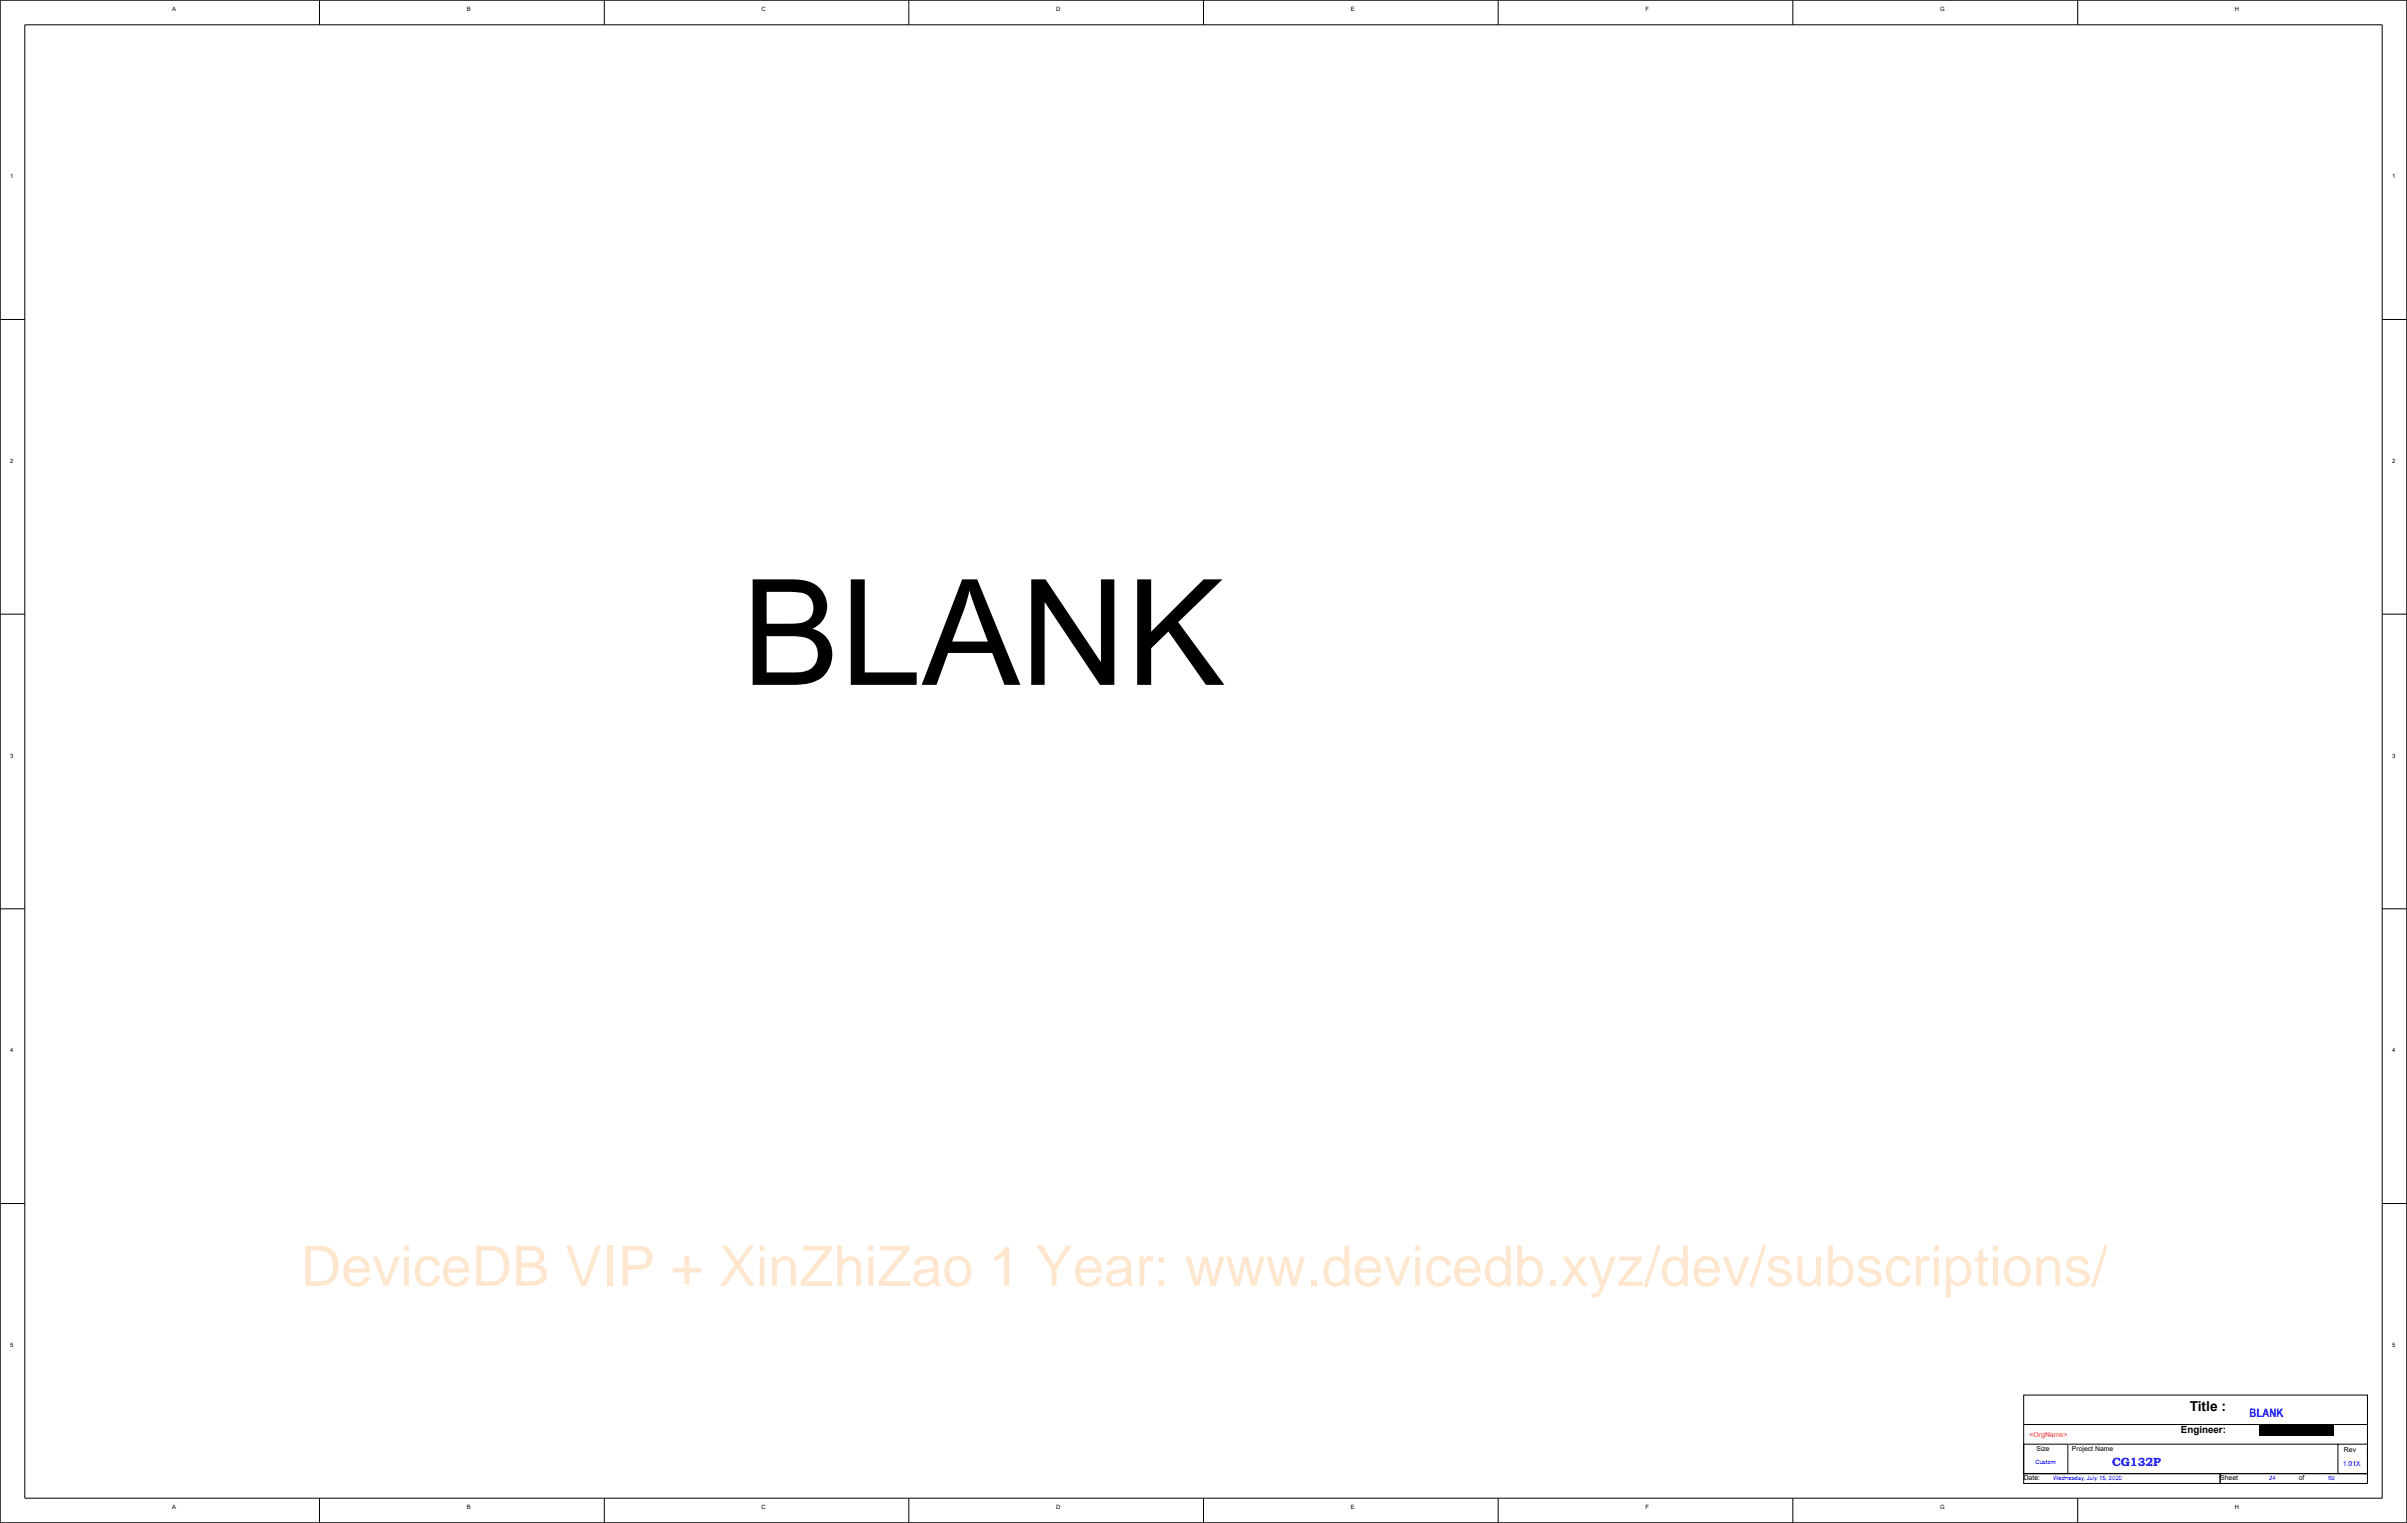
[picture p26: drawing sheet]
<svg xmlns="http://www.w3.org/2000/svg" width="271mm" height="172mm" viewBox="0 0 271 172" stroke-linecap="round" stroke-linejoin="round" font-family="sans-serif">
<defs><g id="words">
<text font-size="16.6" x="83.6" y="77.2">BLANK</text>
<text font-size="6.3" fill="#ff8000" x="33.9" y="145">DeviceDB VIP + XinZhiZao 1 Year: www.devicedb.xyz/dev/subscriptions/</text>
<text font-size="1.6" x="246.8" y="159">Title :</text>
<g font-size="1.3" fill="#00f">
<text x="253.6" y="159.7">BLANK</text>
<text x="238.1" y="165.2">CG132P</text>
</g>
<text font-size="1.1" x="245.8" y="161.6">Engineer:</text>
<g font-size=".8">
<text x="228.1" y="166.8">Date:</text>
<text x="229.6" y="163.5">Size</text>
<text x="233.6" y="163.5">Project Name</text>
<text x="250.3" y="166.8">Sheet</text>
<text x="259.1" y="166.8">of</text>
<text x="264.2" y="163.6">Rev</text>
</g>
<text font-size=".8" fill="#f00" x="228.8" y="162">&lt;OrgName&gt;</text>
<text font-size=".8" fill="#00f" x="264.1" y="165.2">1.01X</text>
<g font-size=".7">
<text x="19.4" y="1.2">A</text>
<text x="52.6" y="1.2">B</text>
<text x="85.8" y="1.2">C</text>
<text x="119.1" y="1.2">D</text>
<text x="152.3" y="1.2">E</text>
<text x="185.5" y="1.2">F</text>
<text x="218.7" y="1.2">G</text>
<text x="251.9" y="1.2">H</text>
<text x="1.1" y="20.1">1</text>
<text x="269.7" y="20.1">1</text>
<text x="1.1" y="52.2">2</text>
<text x="269.7" y="52.2">2</text>
<text x="1.1" y="85.4">3</text>
<text x="269.7" y="85.4">3</text>
<text x="1.1" y="118.6">4</text>
<text x="269.7" y="118.6">4</text>
<text x="1.1" y="151.8">5</text>
<text x="269.7" y="151.8">5</text>
<text x="19.4" y="170.1">A</text>
<text x="52.6" y="170.1">B</text>
<text x="85.8" y="170.1">C</text>
<text x="119.1" y="170.1">D</text>
<text x="152.3" y="170.1">E</text>
<text x="185.5" y="170.1">F</text>
<text x="218.7" y="170.1">G</text>
<text x="251.9" y="170.1">H</text>
</g>
<g font-size=".7" fill="#00f">
<text x="229.5" y="165">Custom</text>
<text x="231.5" y="166.8">Wednesday, July 15, 2020</text>
<text x="255.8" y="166.8">24</text>
<text x="262.5" y="166.8">80</text>
</g>
</g></defs>
<g fill="none" stroke="#000" stroke-width=".11">
<path d="M0 0h271.3v171.7h-271.3zM2.8 2.8h265.7v166.1h-265.7zM36 0v2.8M68.1 0v2.8M102.5 0v2.8M135.7 0v2.8M168.9 0v2.8M202.1 0v2.8M234.2 0v2.8M0 36h2.8M268.5 36h2.8M0 69.2h2.8"/>
<path d="M268.5 69.2h2.8M0 102.5h2.8M268.5 102.5h2.8M0 135.7h2.8M268.5 135.7h2.8M228.1 157.3h38.8v8.8h-38.8zM36 168.9v2.8M68.1 168.9v2.8M102.5 168.9v2.8M135.7 168.9v2.8M168.9 168.9v2.8M202.1 168.9v2.8"/>
<path d="M228.1 162.8h5v3.3h-5zM228.1 166.1h22.2v1.1h-22.2zM228.1 160.6h38.8M233.2 162.8h30.4M234.2 168.9v2.8M250.3 166.1h16.6v1.1h-16.6zM263.6 162.8h3.3v3.3h-3.3z"/>
</g>
<path d="M254.7 160.7h8.4v1.2h-8.4z" fill="#000"/>
<use href="#words"/>
</svg>
